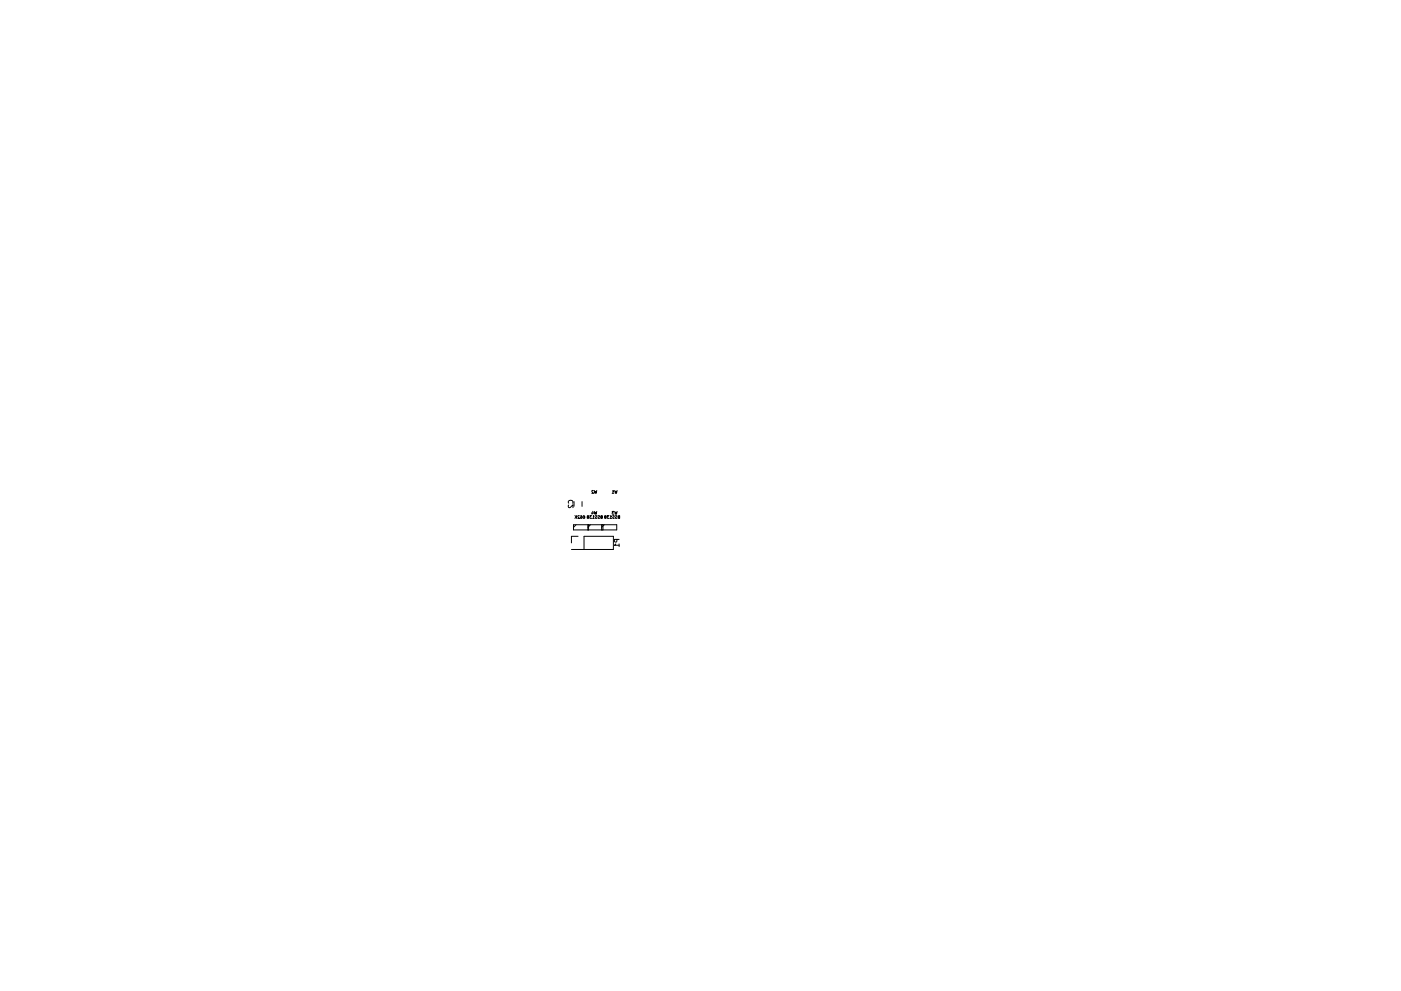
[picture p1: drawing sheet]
<svg xmlns="http://www.w3.org/2000/svg" width="297mm" height="210mm" viewBox="0 0 297 210" stroke-linecap="round" stroke-linejoin="round" font-family="sans-serif">
<g fill="none" stroke="#000" stroke-width=".21">
<path d="M120.6 106.8a.44 .44 0 0 1 .4-.7 .44 .44 0 0 1 .4 .7M120.6 107.1l-.1 .4 .3 .2 .7-.6v.6M121.6 111.3h9.2v1.1h-9.2zM121.7 106.4v1M121.9 109.4l.3 .3M122.1 111.3l-.5 .6M122.2 109.7l-.3 .3M122.2 109.4v.6M122.6 113.8h-1.4v1.4M122.8 109.5l-.2-.1-.1 .2 .4 .4h-.4M123.1 109.4l.3 .1v.4h-.3v-.2h.3M123.4 106.4v1"/>
<path d="M123.7 109.4l.3 .1v.4h-.3v-.2h.3M123.8 116.6v-2.8h6.2v2.8h-8.8M124.6 109.7l-.1 .1 .1 .2 .2-.2-.3-.2 .1-.2 .2 .1-.1 .2M124.6 111.3v1.1M124.8 111.3v1.1M125.2 111.3l-.6 .6M125.4 109.4h-.3l.2 .2-.2 .1v.2h.3M125.5 108.7v.4M125.6 110h.4M125.7 108.5l.1 .4h-.4M125.8 104.1h-.2l-.1 .1 .3 .5h-.3M126 109.6l-.2-.2v.6"/>
<path d="M126 104.1l.2 .6 .1-.5 .1 .5 .1-.6M126 108.5l.2 .6 .1-.4 .1 .4 .1-.6M126.2 109.4l.4 .1-.4 .4 .4 .1M126.8 109.4l.3 .1-.3 .4 .3 .1M127.5 109.7l-.1 .1 .1 .2h.2v-.6l-.3 .1v.2h.3M127.6 111.3v1.1M127.8 111.3v1.1M128.1 111.3l-.5 .6M128.3 109.7l-.1 .1 .1 .2 .2-.2-.3-.2v-.2l.3 .1-.1 .2M129.1 109.4h-.3l.2 .2-.2 .1v.2h.3M129.3 110h.4M129.7 109.6l-.2-.2v.6"/>
<path d="M129.8 104.7h.3M129.9 109.4l.3 .1-.3 .4 .3 .1M130.1 104.2l-.1-.1v.6M130.2 108.5h-.4l.2 .2-.2 .1v.2h.4M130.3 104.1l.2 .6 .1-.5 .1 .5 .1-.6M130.3 108.5l.2 .6 .1-.4 .1 .4 .1-.6M130.5 109.4l.3 .1-.3 .4 .3 .1M130.5 115.4l-.2 .3h1M130.8 114.4l-.1 .5-.3 .1-.1-.6h1M131.2 109.7l-.2 .1 .2 .2h.2v-.6l-.3 .1v.2h.3M131.3 115.4v.6"/>
</g>
</svg>
